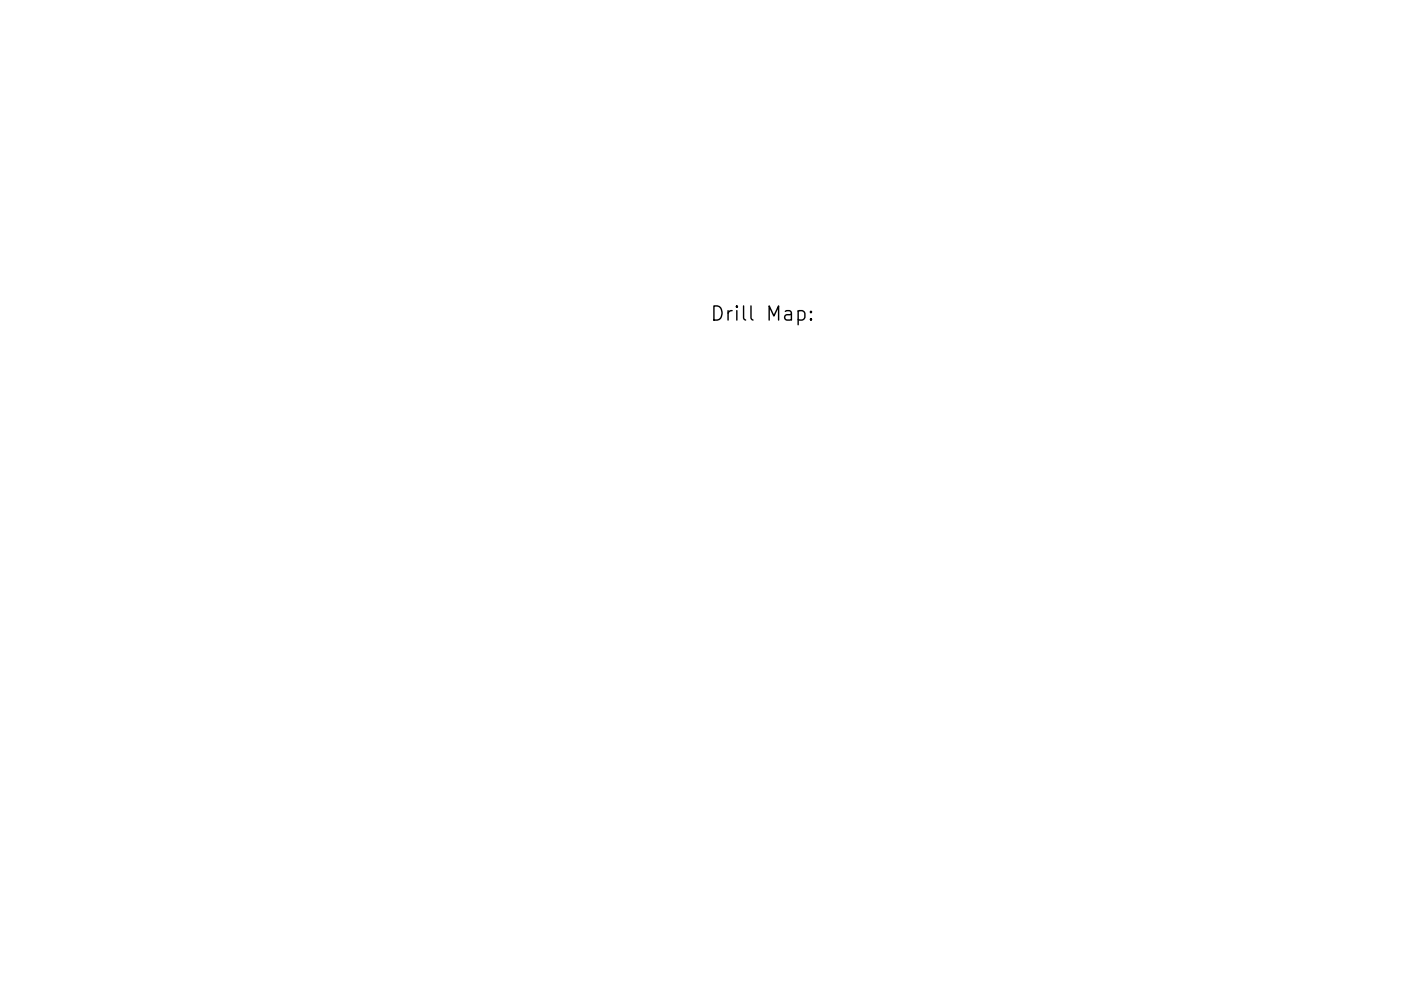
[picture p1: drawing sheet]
<svg xmlns="http://www.w3.org/2000/svg" width="297mm" height="210mm" viewBox="0 0 297 210" stroke-linecap="round" stroke-linejoin="round" font-family="sans-serif">
<defs><g id="words">
<text font-size="4.2" x="150.5" y="68.1">Drill Map:</text>
</g></defs>
<path d="M169.2 66.1l.9-.2 .6 .6v.8l-.3 .5-.3 .1-.9-.1M171.9 67.6l.2 .2-.2 .1-.1-.1 .1-.2v.3M171.9 66.1l.2 .1-.2 .1-.1-.1 .1-.1v.2" fill="none" stroke="#000" stroke-width=".3"/>
<use href="#words"/>
</svg>
